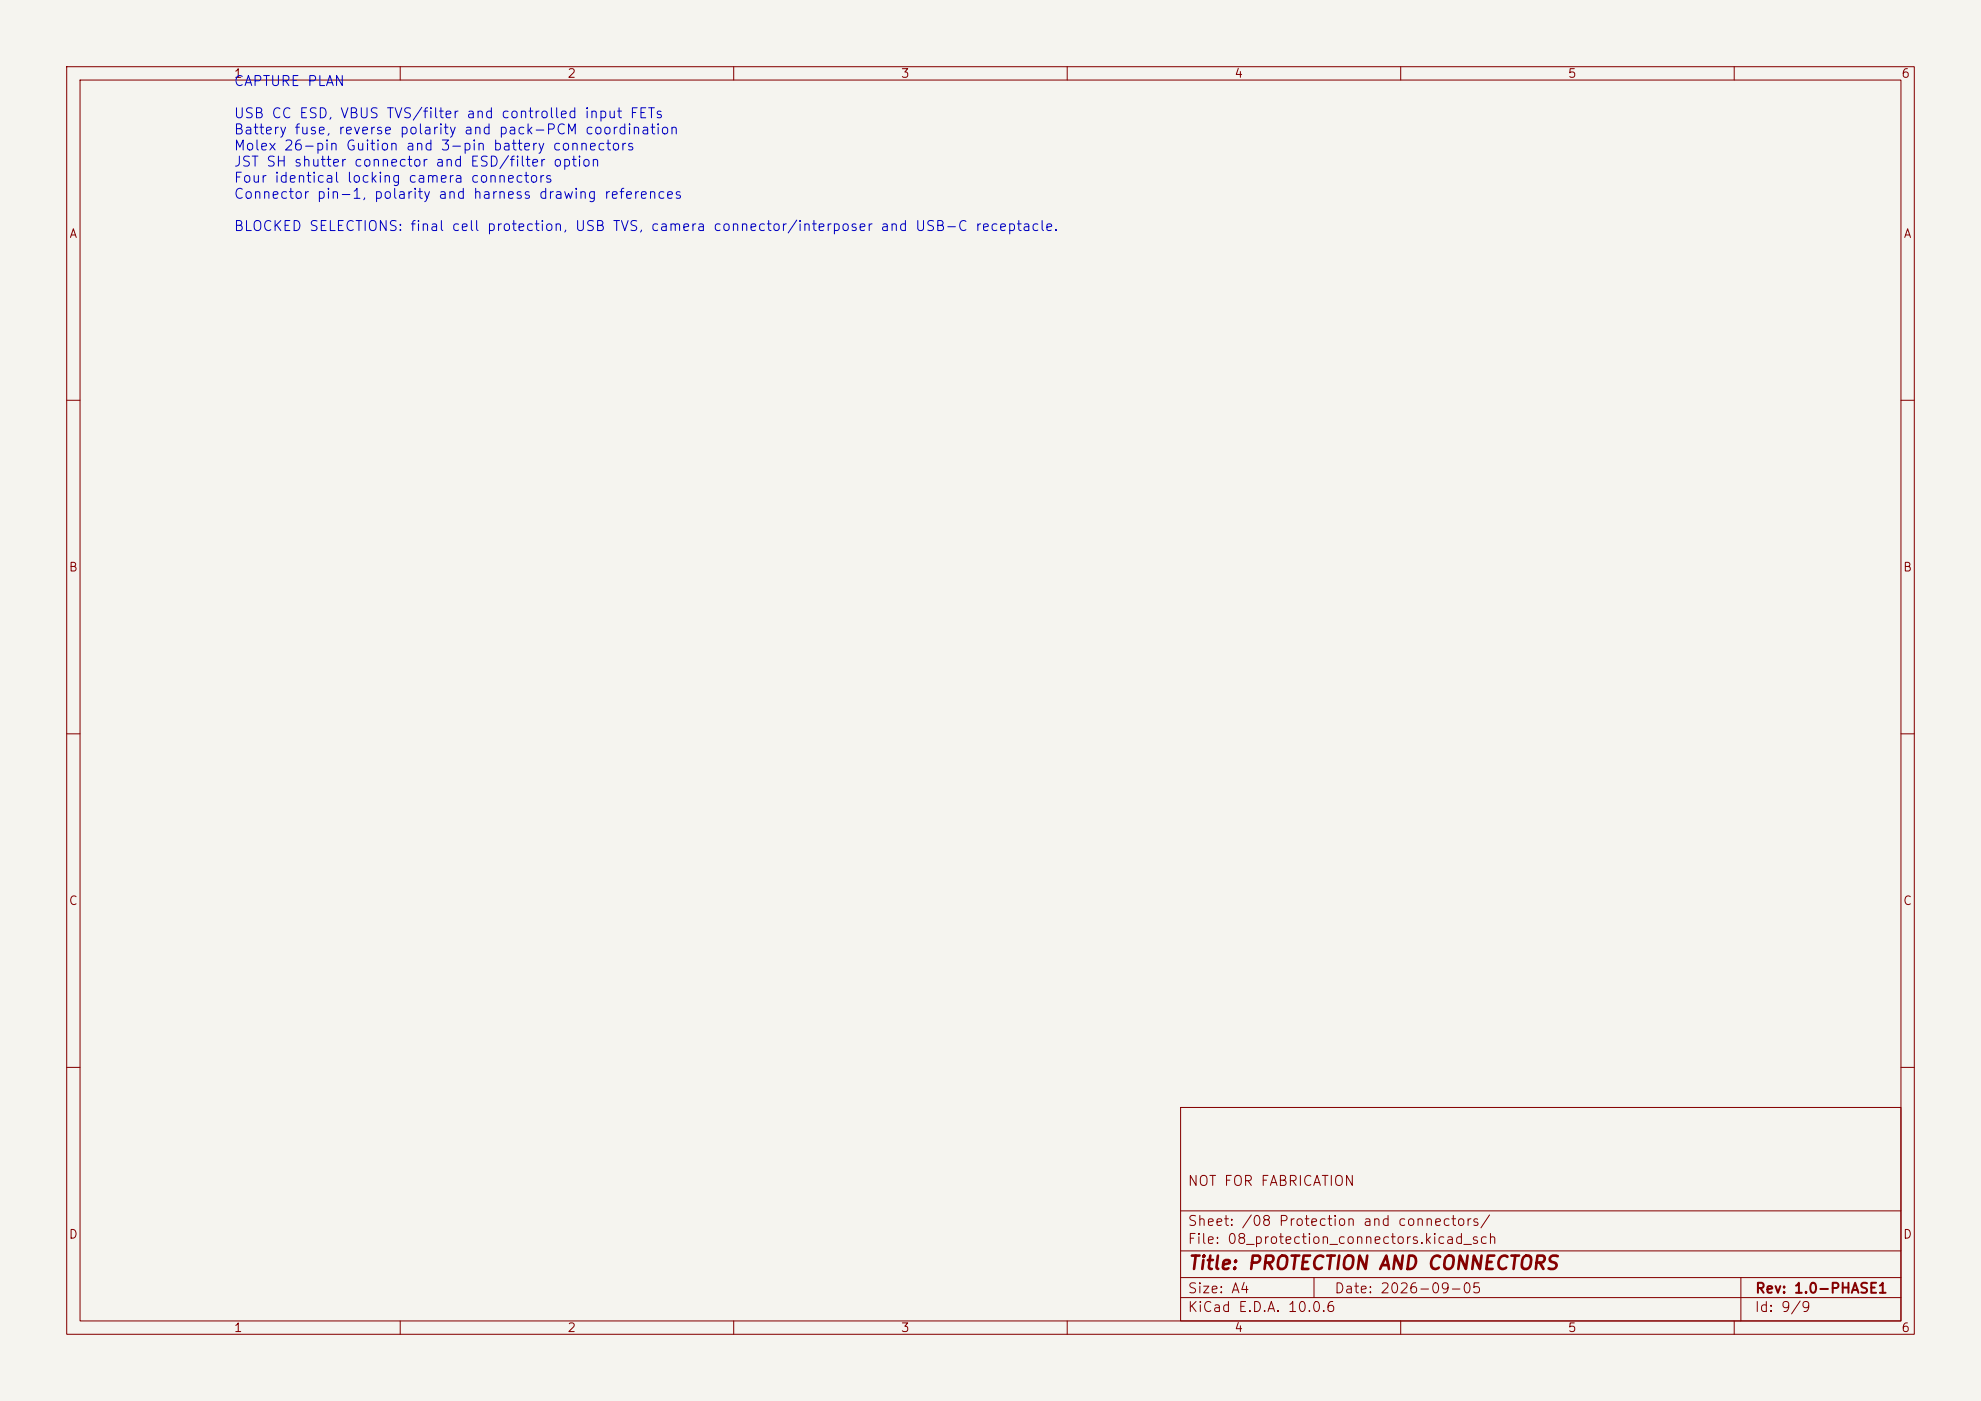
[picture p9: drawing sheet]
<svg xmlns="http://www.w3.org/2000/svg" width="297mm" height="210mm" viewBox="0 0 297 210" stroke-linecap="round" stroke-linejoin="round" font-family="sans-serif">
<defs><g id="words">
<text font-size="2" fill="#840000" x="178" y="190.8">Title: PROTECTION AND CONNECTORS</text>
<g font-size="1.5" fill="#0000c2">
<text x="35" y="13.3">CAPTURE PLAN</text>
<text x="35" y="18.1">USB CC ESD, VBUS TVS/filter and controlled input FETs</text>
<text x="35" y="20.5">Battery fuse, reverse polarity and pack-PCM coordination</text>
<text x="35" y="22.9">Molex 26-pin Guition and 3-pin battery connectors</text>
<text x="35" y="25.4">JST SH shutter connector and ESD/filter option</text>
<text x="35" y="27.8">Four identical locking camera connectors</text>
<text x="35" y="30.2">Connector pin-1, polarity and harness drawing references</text>
<text x="35" y="35">BLOCKED SELECTIONS: final cell protection, USB TVS, camera connector/interposer and USB-C receptacle.</text>
</g>
<g font-size="1.5" fill="#840000">
<text x="178" y="178.1">NOT FOR FABRICATION</text>
<text x="178" y="184.1">Sheet: /08 Protection and connectors/</text>
<text x="178" y="186.8">File: 08_protection_connectors.kicad_sch</text>
<text x="178" y="197">KiCad E.D.A. 10.0.6</text>
<text x="178" y="194.2">Size: A4</text>
<text x="200" y="194.2">Date: 2026-09-05</text>
<text x="263" y="197">Id: 9/9</text>
<text x="263" y="194.2">Rev: 1.0-PHASE1</text>
</g>
<g font-size="1.3" fill="#840000">
<text x="35" y="12">1</text>
<text x="85" y="12">2</text>
<text x="135" y="12">3</text>
<text x="185" y="12">4</text>
<text x="235" y="12">5</text>
<text x="285" y="12">6</text>
<text x="10.3" y="36">A</text>
<text x="285.3" y="36">A</text>
<text x="10.2" y="86">B</text>
<text x="285.2" y="86">B</text>
<text x="10.2" y="136">C</text>
<text x="285.2" y="136">C</text>
<text x="10.2" y="186">D</text>
<text x="285.2" y="186">D</text>
<text x="35" y="200">1</text>
<text x="85" y="200">2</text>
<text x="135" y="200">3</text>
<text x="185" y="200">4</text>
<text x="235" y="200">5</text>
<text x="285" y="200">6</text>
</g>
</g></defs>
<path d="M0 0h297v210h-297z" fill="#f5f4ef" stroke="#f5f4ef" stroke-width=".15"/>
<g fill="none" stroke="#840000" stroke-width=".15">
<path d="M10 10h277v190h-277zM12 12h273v186h-273zM60 10v2M110 10v2M160 10v2M210 10v2M260 10v2M10 60h2M285 60h2M10 110h2M285 110h2M10 160h2"/>
<path d="M177 166h108v32h-108zM285 160h2M60 198v2M110 198v2M160 198v2M177 194.5h108M177 191.5h108M177 187.5h108M177 181.5h108M197 191.5v3M210 198v2M260 198v2"/>
<path d="M261 191.5v6.5"/>
</g>
<use href="#words"/>
</svg>
